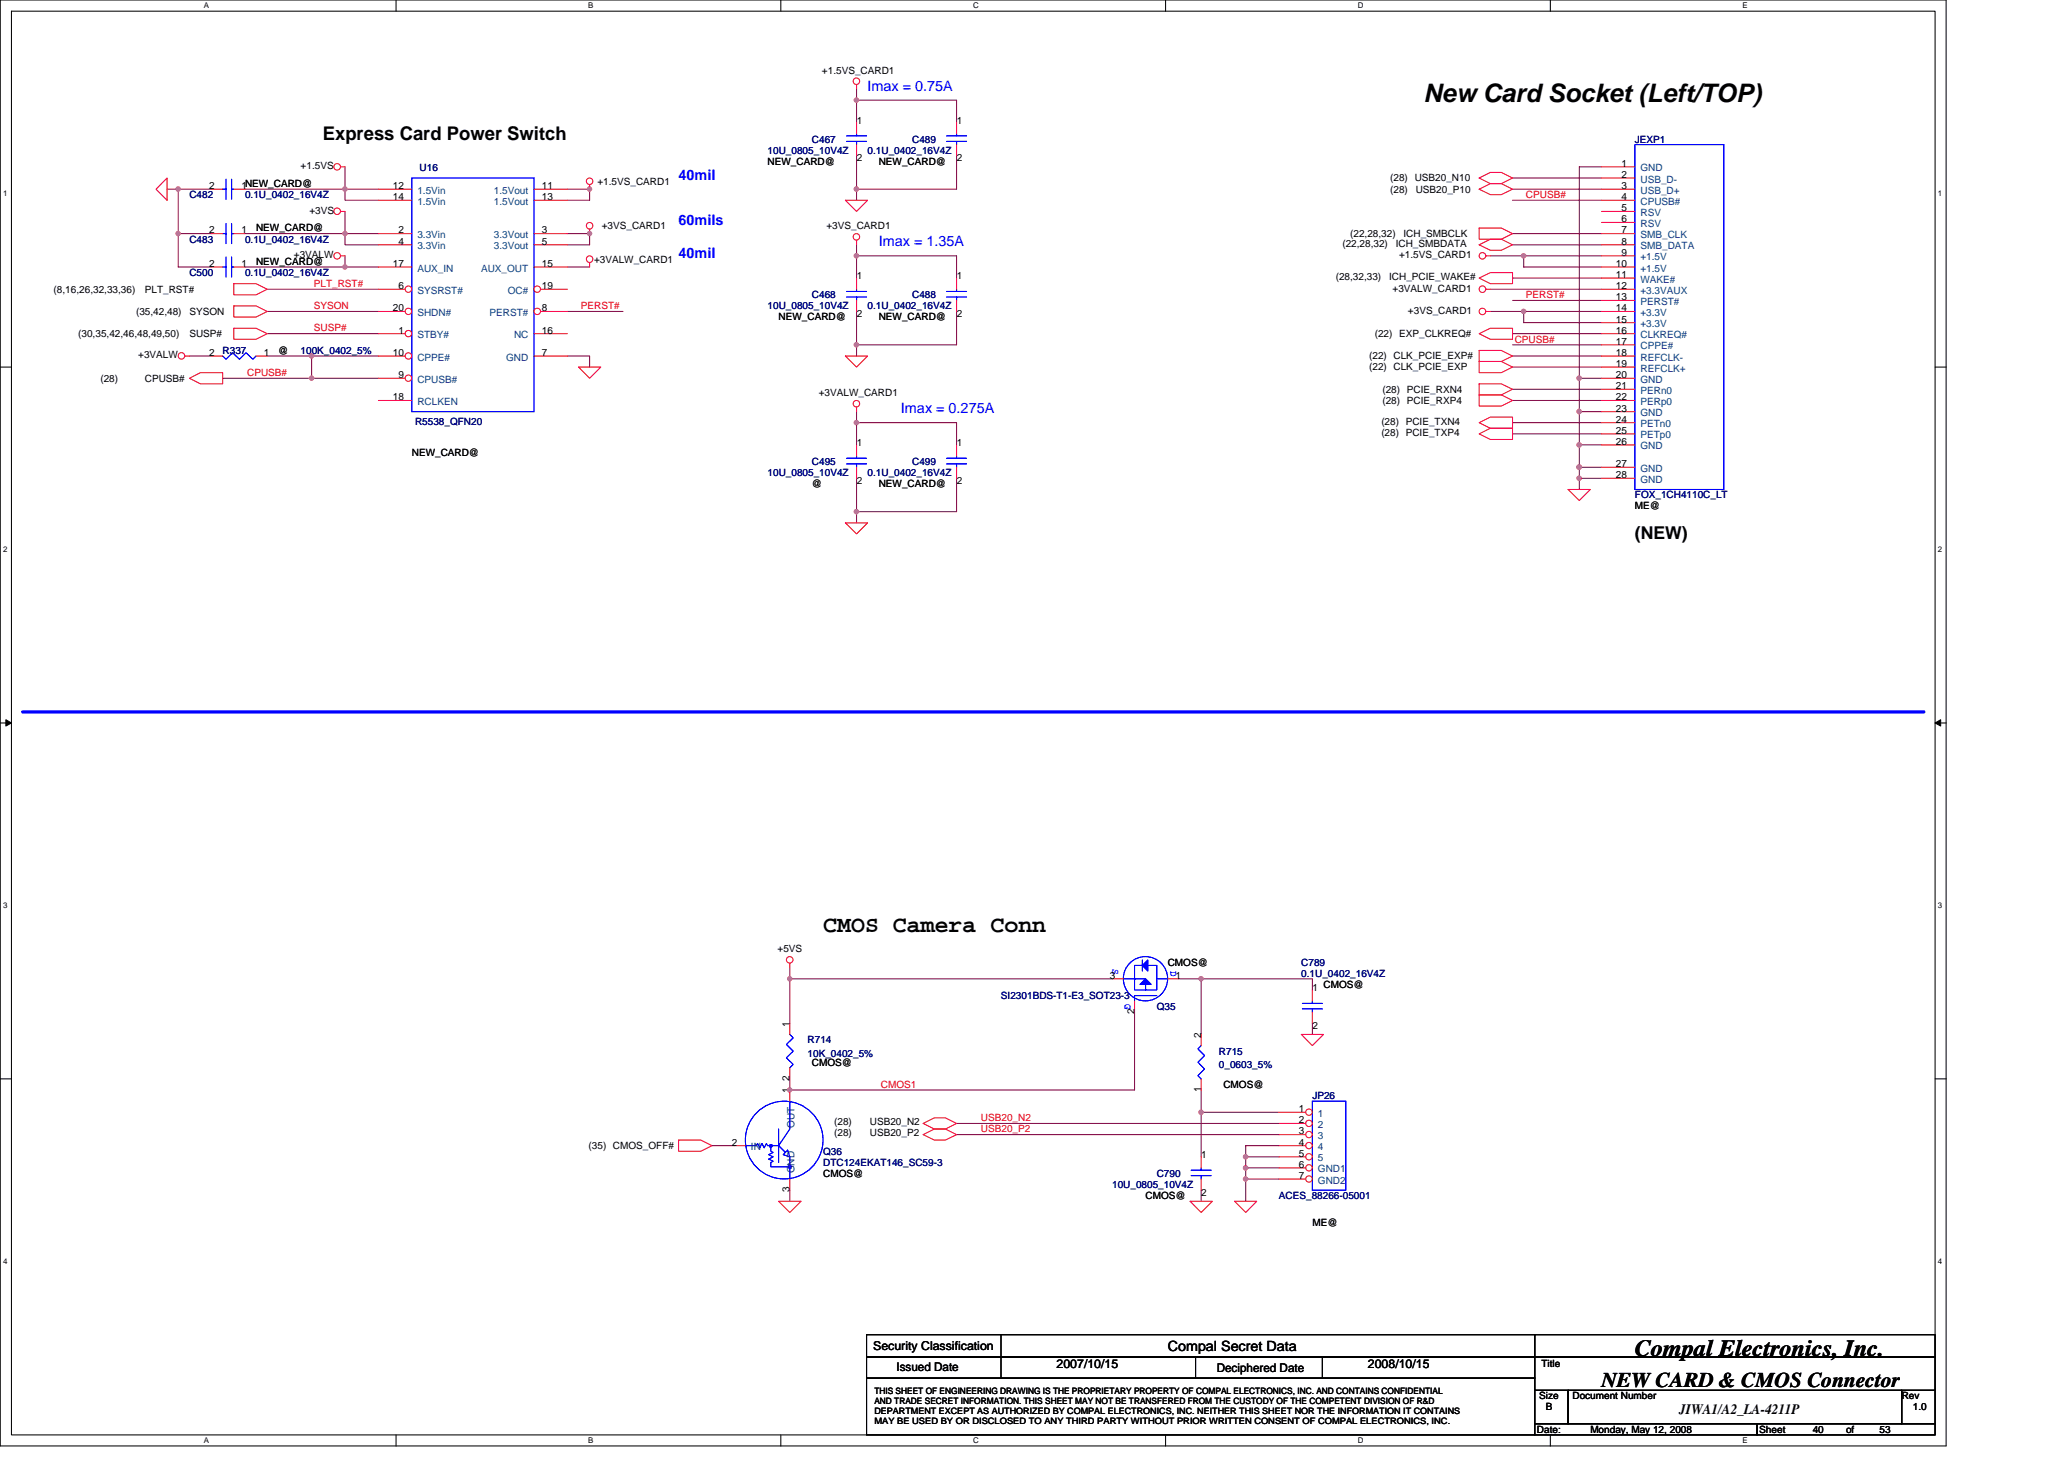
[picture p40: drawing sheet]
<svg xmlns="http://www.w3.org/2000/svg" width="297mm" height="210mm" viewBox="0 0 297 210" stroke-linecap="round" stroke-linejoin="round" font-family="sans-serif">
<defs><g id="words">
<text font-size="3.7" x="204.9" y="14.6">New Card Socket (Left/TOP)</text>
<g font-size="3.3">
<text x="118.5" y="134">CMOS Camera Conn</text>
<text x="235.3" y="195.1">Compal Electronics, Inc.</text>
</g>
<text font-size="3" x="230.5" y="199.6">NEW CARD &amp; CMOS Connector</text>
<text font-size="2.7" x="46.5" y="20.1">Express Card Power Switch</text>
<text font-size="2.5" x="235.3" y="77.6">(NEW)</text>
<g font-size="2.1" fill="#00f">
<text x="124.9" y="13.1">Imax = 0.75A</text>
<text x="97.7" y="25.9">40mil</text>
<text x="97.7" y="32.3">60mils</text>
<text x="126.5" y="35.5">Imax = 1.35A</text>
<text x="97.7" y="37.1">40mil</text>
<text x="129.7" y="59.5">Imax = 0.275A</text>
</g>
<text font-size="2.1" x="241.7" y="203.5">JIWA1/A2_LA-4211P</text>
<text font-size="2" x="168.1" y="194.3">Compal Secret Data</text>
<g font-size="1.8">
<text x="125.7" y="194.2">Security Classification</text>
<text x="152.1" y="196.8">2007/10/15</text>
<text x="196.9" y="196.8">2008/10/15</text>
</g>
<g font-size="1.7">
<text x="129" y="197.3">Issued Date</text>
<text x="175.1" y="197.4">Deciphered Date</text>
</g>
<g font-size="1.4">
<text x="118.3" y="10.6">+1.5VS_CARD1</text>
<text x="123.3" y="17.8">1</text>
<text x="137.7" y="17.8">1</text>
<text x="110.5" y="23.7">NEW_CARD@</text>
<text x="123.3" y="23.2">2</text>
<text x="126.5" y="23.7">NEW_CARD@</text>
<text x="137.7" y="23.2">2</text>
<text x="233.4" y="24">1</text>
<text x="30.1" y="27.2">2</text>
<text x="34.8" y="27.2">1NEW_CARD@</text>
<text x="43.3" y="24.3">+1.5VS</text>
<text x="56.5" y="27.2">12</text>
<text x="56.5" y="28.8">14</text>
<text x="78" y="27.2">11</text>
<text x="78" y="28.8">13</text>
<text x="86" y="26.6">+1.5VS_CARD1</text>
<text x="200.1" y="27.7">(28)</text>
<text x="200.1" y="26.1">(28) USB20_N10</text>
<text x="203.7" y="27.7">USB20_P10</text>
<text x="233.4" y="25.6">2</text>
<text x="233.4" y="27.2">3</text>
<text x="233.4" y="28.8">4</text>
<text x="30.1" y="33.6">2</text>
<text x="34.8" y="33.6">1</text>
<text x="36.8" y="33.3">NEW_CARD@</text>
<text x="44.5" y="30.7">+3VS</text>
<text x="57.3" y="33.6">2</text>
<text x="57.3" y="35.2">4</text>
<text x="78" y="33.6">3</text>
<text x="78" y="35.2">5</text>
<text x="86.6" y="33">+3VS_CARD1</text>
<text x="118.9" y="33">+3VS_CARD1</text>
<text x="193.2" y="35.5">(22,28,32)</text>
<text x="194.3" y="34.1">(22,28,32)</text>
<text x="200.9" y="35.5">ICH_SMBDATA</text>
<text x="202" y="34.1">ICH_SMBCLK</text>
<text x="233.4" y="30.4">5</text>
<text x="233.4" y="32">6</text>
<text x="233.4" y="33.6">7</text>
<text x="233.4" y="35.2">8</text>
<text x="30.1" y="38.4">2</text>
<text x="34.8" y="38.4">1</text>
<text x="36.8" y="38.1">NEW_CARD@</text>
<text x="42.3" y="37.1">+3VALW</text>
<text x="56.5" y="38.4">17</text>
<text x="57.3" y="41.6">6</text>
<text x="78" y="41.6">19</text>
<text x="78" y="38.4">15</text>
<text x="85.5" y="37.8">+3VALW_CARD1</text>
<text x="123.3" y="40.2">1</text>
<text x="137.7" y="40.2">1</text>
<text x="192.2" y="40.3">(28,32,33)</text>
<text x="199.9" y="40.3">ICH_PCIE_WAKE#</text>
<text x="200.4" y="42">+3VALW_CARD1</text>
<text x="201.4" y="37.1">+1.5VS_CARD1</text>
<text x="232.6" y="38.4">10</text>
<text x="232.6" y="40">11</text>
<text x="232.6" y="41.6">12</text>
<text x="233.4" y="36.8">9</text>
<text x="7.7" y="42.1">(8,16,26,32,33,36)</text>
<text x="19.6" y="45.3">(35,42,48)</text>
<text x="20.8" y="42.1">PLT_RST#</text>
<text x="27.3" y="45.3">SYSON</text>
<text x="56.5" y="44.8">20</text>
<text x="57.3" y="48">1</text>
<text x="78" y="48">16</text>
<text x="78" y="44.8">8</text>
<text x="112.1" y="46.1">NEW_CARD@</text>
<text x="123.3" y="45.6">2</text>
<text x="126.5" y="46.1">NEW_CARD@</text>
<text x="137.7" y="45.6">2</text>
<text x="202.6" y="45.1">+3VS_CARD1</text>
<text x="232.6" y="43.2">13</text>
<text x="232.6" y="44.8">14</text>
<text x="232.6" y="46.4">15</text>
<text x="232.6" y="48">16</text>
<text x="11.3" y="48.5">(30,35,42,46,48,49,50)</text>
<text x="19.9" y="51.5">+3VALW</text>
<text x="27.3" y="48.5">SUSP#</text>
<text x="30.1" y="51.2">2</text>
<text x="38" y="51.2">1</text>
<text x="40" y="50.9">@</text>
<text x="56.5" y="51.2">10</text>
<text x="78" y="51.2">7</text>
<text x="197" y="51.7">(22) CLK_PCIE_EXP#</text>
<text x="197" y="53.3">(22) CLK_PCIE_EXP</text>
<text x="197.8" y="48.5">(22) EXP_CLKREQ#</text>
<text x="232.6" y="49.6">17</text>
<text x="232.6" y="51.2">18</text>
<text x="232.6" y="52.8">19</text>
<text x="14.5" y="54.9">(28)</text>
<text x="20.8" y="54.9">CPUSB#</text>
<text x="56.5" y="57.6">18</text>
<text x="57.3" y="54.4">9</text>
<text x="117.8" y="57">+3VALW_CARD1</text>
<text x="198.9" y="56.5">(28) PCIE_RXN4</text>
<text x="198.9" y="58.1">(28) PCIE_RXP4</text>
<text x="232.6" y="54.4">20</text>
<text x="232.6" y="56">21</text>
<text x="232.6" y="57.6">22</text>
<text x="232.6" y="59.2">23</text>
<text x="59.3" y="65.6">NEW_CARD@</text>
<text x="123.3" y="64.2">1</text>
<text x="137.7" y="64.2">1</text>
<text x="198.8" y="61.2">(28) PCIE_TXN4</text>
<text x="198.8" y="62.7">(28) PCIE_TXP4</text>
<text x="232.6" y="60.8">24</text>
<text x="232.6" y="62.4">25</text>
<text x="232.6" y="64">26</text>
<text x="116.9" y="70.1">@</text>
<text x="123.3" y="69.6">2</text>
<text x="126.5" y="70.1">NEW_CARD@</text>
<text x="137.7" y="69.6">2</text>
<text x="232.6" y="67.2">27</text>
<text x="232.6" y="68.8">28</text>
<text x="235.3" y="73.3">ME@</text>
<text x="111.9" y="137">+5VS</text>
<text x="159.7" y="140.8">3</text>
<text x="168.1" y="138.9">CMOS@</text>
<text x="169.2" y="140.8">1</text>
<text x="188.9" y="142.6">1</text>
<text x="190.5" y="142.1">CMOS@</text>
<text x="113.6" y="147.7" transform="rotate(-90 113.6 147.7)">1</text>
<text x="163.3" y="145.9" transform="rotate(-90 163.3 145.9)">2</text>
<text x="172.8" y="149.3" transform="rotate(-90 172.8 149.3)">2</text>
<text x="188.9" y="148">2</text>
<text x="113.6" y="155.6" transform="rotate(-90 113.6 155.6)">2</text>
<text x="116.9" y="153.3">CMOS@</text>
<text x="113.6" y="157.3" transform="rotate(-90 113.6 157.3)">1</text>
<text x="120.1" y="161.8">(28)</text>
<text x="125.2" y="161.8">USB20_N2</text>
<text x="172.8" y="157.2" transform="rotate(-90 172.8 157.2)">1</text>
<text x="176.1" y="156.5">CMOS@</text>
<text x="186.9" y="160">1</text>
<text x="186.9" y="161.6">2</text>
<text x="84.7" y="165.3">(35) CMOS_OFF#</text>
<text x="105.3" y="164.8">2</text>
<text x="120.1" y="163.4">(28)</text>
<text x="125.2" y="163.4">USB20_P2</text>
<text x="172.9" y="166.6">1</text>
<text x="186.9" y="168">6</text>
<text x="186.9" y="163.2">3</text>
<text x="186.9" y="164.8">4</text>
<text x="186.9" y="166.4">5</text>
<text x="113.6" y="171.6" transform="rotate(-90 113.6 171.6)">3</text>
<text x="118.5" y="169.3">CMOS@</text>
<text x="164.9" y="172.5">CMOS@</text>
<text x="172.9" y="172">2</text>
<text x="186.9" y="169.6">7</text>
<text x="188.9" y="176.4">ME@</text>
<text x="221.8" y="196.7">Title</text>
<text x="221.5" y="201.3">Size</text>
<text x="222.5" y="202.9">B</text>
<text x="226.3" y="201.3">Document Number</text>
<text x="273.7" y="201.3">Rev</text>
<text x="275.3" y="202.9">1.0</text>
<text x="221.2" y="206.1">Date:</text>
<text x="228.9" y="206.1">Monday, May 12, 2008</text>
<text x="253.2" y="206.1">Sheet</text>
<text x="260.9" y="206.1">40</text>
<text x="265.7" y="206.1">of</text>
<text x="270.5" y="206.1">53</text>
</g>
<g font-size="1.4" fill="#000080">
<text x="110.5" y="22.1">10U_0805_10V4Z</text>
<text x="116.9" y="20.5">C467</text>
<text x="124.9" y="22.1">0.1U_0402_16V4Z</text>
<text x="131.3" y="20.5">C489</text>
<text x="235.3" y="20.5">JEXP1</text>
<text x="27.3" y="28.5">C482</text>
<text x="35.3" y="28.5">0.1U_0402_16V4Z</text>
<text x="60.4" y="24.7">U16</text>
<text x="27.3" y="34.9">C483</text>
<text x="35.3" y="34.9">0.1U_0402_16V4Z</text>
<text x="27.3" y="39.7">C500</text>
<text x="35.3" y="39.7">0.1U_0402_16V4Z</text>
<text x="110.5" y="44.5">10U_0805_10V4Z</text>
<text x="116.9" y="42.9">C468</text>
<text x="124.9" y="44.5">0.1U_0402_16V4Z</text>
<text x="131.3" y="42.9">C488</text>
<text x="32" y="50.9">R337</text>
<text x="43.3" y="50.9">100K_0402_5%</text>
<text x="59.7" y="61.2">R5538_QFN20</text>
<text x="110.5" y="68.5">10U_0805_10V4Z</text>
<text x="116.9" y="66.9">C495</text>
<text x="124.9" y="68.5">0.1U_0402_16V4Z</text>
<text x="131.3" y="66.9">C499</text>
<text x="235.3" y="71.7">FOX_1CH4110C_LT</text>
<text x="144.1" y="143.7">SI2301BDS-T1-E3_SOT23-3</text>
<text x="187.3" y="138.9">C789</text>
<text x="187.3" y="140.5">0.1U_0402_16V4Z</text>
<text x="166.5" y="145.3">Q35</text>
<text x="116.2" y="150.1">R714</text>
<text x="116.2" y="152">10K_0402_5%</text>
<text x="175.4" y="151.7">R715</text>
<text x="175.4" y="153.6">0_0603_5%</text>
<text x="188.9" y="158.1">JP26</text>
<text x="118.5" y="166.1">Q36</text>
<text x="118.5" y="167.7">DTC124EKAT146_SC59-3</text>
<text x="160.1" y="170.9">10U_0805_10V4Z</text>
<text x="166.5" y="169.3">C790</text>
<text x="184.1" y="172.5">ACES_88266-05001</text>
</g>
<g font-size="1.4" fill="#004080">
<text x="60.1" y="27.9">1.5Vin</text>
<text x="60.1" y="29.5">1.5Vin</text>
<text x="71.1" y="27.9">1.5Vout</text>
<text x="71.1" y="29.5">1.5Vout</text>
<text x="236.1" y="24.7">GND</text>
<text x="236.1" y="26.3">USB_D-</text>
<text x="236.1" y="27.9">USB_D+</text>
<text x="236.1" y="29.5">CPUSB#</text>
<text x="60.1" y="34.3">3.3Vin</text>
<text x="60.1" y="35.9">3.3Vin</text>
<text x="71.1" y="34.3">3.3Vout</text>
<text x="71.1" y="35.9">3.3Vout</text>
<text x="236.1" y="31.1">RSV</text>
<text x="236.1" y="32.7">RSV</text>
<text x="236.1" y="34.3">SMB_CLK</text>
<text x="236.1" y="35.9">SMB_DATA</text>
<text x="60.1" y="39.1">AUX_IN</text>
<text x="69.2" y="39.1">AUX_OUT</text>
<text x="236.1" y="37.5">+1.5V</text>
<text x="236.1" y="39.1">+1.5V</text>
<text x="236.1" y="40.7">WAKE#</text>
<text x="60.1" y="42.3">SYSRST#</text>
<text x="60.1" y="45.5">SHDN#</text>
<text x="70.4" y="45.5">PERST#</text>
<text x="73.1" y="42.3">OC#</text>
<text x="236.1" y="42.3">+3.3VAUX</text>
<text x="236.1" y="43.9">PERST#</text>
<text x="236.1" y="45.5">+3.3V</text>
<text x="236.1" y="47.1">+3.3V</text>
<text x="60.1" y="48.7">STBY#</text>
<text x="60.1" y="51.9">CPPE#</text>
<text x="72.9" y="51.9">GND</text>
<text x="74" y="48.7">NC</text>
<text x="236.1" y="48.7">CLKREQ#</text>
<text x="236.1" y="50.3">CPPE#</text>
<text x="236.1" y="51.9">REFCLK-</text>
<text x="236.1" y="53.5">REFCLK+</text>
<text x="60.1" y="58.3">RCLKEN</text>
<text x="60.1" y="55.1">CPUSB#</text>
<text x="236.1" y="55.1">GND</text>
<text x="236.1" y="56.7">PERn0</text>
<text x="236.1" y="58.3">PERp0</text>
<text x="236.1" y="59.9">GND</text>
<text x="236.1" y="61.5">PETn0</text>
<text x="236.1" y="63.1">PETp0</text>
<text x="236.1" y="64.7">GND</text>
<text x="236.1" y="67.9">GND</text>
<text x="236.1" y="69.5">GND</text>
<text x="189.7" y="160.7">1</text>
<text x="108.1" y="165.5">IN</text>
<text x="114.3" y="162.3" transform="rotate(-90 114.3 162.3)">OUT</text>
<text x="189.7" y="162.3">2</text>
<text x="189.7" y="163.9">3</text>
<text x="189.7" y="165.5">4</text>
<text x="189.7" y="167.1">5</text>
<text x="114.3" y="168.8" transform="rotate(-90 114.3 168.8)">GND</text>
<text x="189.7" y="170.3">GND2</text>
<text x="189.7" y="168.7">GND1</text>
</g>
<g font-size="1.4" fill="#f00">
<text x="219.6" y="28.5">CPUSB#</text>
<text x="45.2" y="41.3">PLT_RST#</text>
<text x="45.2" y="47.7">SUSP#</text>
<text x="45.2" y="44.5">SYSON</text>
<text x="83.6" y="44.5">PERST#</text>
<text x="219.6" y="42.9">PERST#</text>
<text x="218" y="49.3">CPUSB#</text>
<text x="35.6" y="54.1">CPUSB#</text>
<text x="126.8" y="156.5">CMOS1</text>
<text x="141.2" y="161.3">USB20_N2</text>
<text x="141.2" y="162.9">USB20_P2</text>
</g>
<g font-size="1.4" fill="#00f">
<text x="160.1" y="139.4" transform="rotate(90 160.1 139.4)">S</text>
<text x="168.4" y="139.7" transform="rotate(90 168.4 139.7)">D</text>
<text x="161.9" y="144.5" transform="rotate(90 161.9 144.5)">G</text>
</g>
<g font-size="1.3">
<text x="125.8" y="200.5">THIS SHEET OF ENGINEERING DRAWING IS THE PROPRIETARY PROPERTY OF COMPAL ELECTRONICS, INC. AND CONTAINS CONFIDENTIAL</text>
<text x="125.8" y="202">AND TRADE SECRET INFORMATION. THIS SHEET MAY NOT BE TRANSFERED FROM THE CUSTODY OF THE COMPETENT DIVISION OF R&amp;D</text>
<text x="125.8" y="203.5">DEPARTMENT EXCEPT AS AUTHORIZED BY COMPAL ELECTRONICS, INC. NEITHER THIS SHEET NOR THE INFORMATION IT CONTAINS</text>
<text x="125.8" y="204.9">MAY BE USED BY OR DISCLOSED TO ANY THIRD PARTY WITHOUT PRIOR WRITTEN CONSENT OF COMPAL ELECTRONICS, INC.</text>
</g>
<g font-size="1.1">
<text x="29.3" y="1.2">A</text>
<text x="84.7" y="1.2">B</text>
<text x="140" y="1.2">C</text>
<text x="195.4" y="1.2">D</text>
<text x="250.8" y="1.2">E</text>
<text x=".4" y="28.2">1</text>
<text x="278.9" y="28.2">1</text>
<text x=".4" y="79.4">2</text>
<text x="278.9" y="79.4">2</text>
<text x=".4" y="130.6">3</text>
<text x="278.9" y="130.6">3</text>
<text x=".4" y="181.8">4</text>
<text x="278.9" y="181.8">4</text>
<text x="29.3" y="207.6">A</text>
<text x="84.7" y="207.6">B</text>
<text x="140" y="207.6">C</text>
<text x="195.4" y="207.6">D</text>
<text x="250.8" y="207.6">E</text>
</g>
</g></defs>
<path d="M0 0h280.1v208h-280.1zM1.6 1.6h276.9v204.8h-276.9z" fill="none" stroke="#000" stroke-width=".15"/>
<g fill="#fff">
<path d="M29.3 .2h.8v1.2h-.8z"/>
<path d="M29.3 206.6h.8v1.3h-.8z"/>
</g>
<path d="M57 0v1.6M57 206.4v1.6" fill="none" stroke="#000" stroke-width=".15"/>
<g fill="#fff">
<path d="M84.7 .2h.7v1.2h-.7z"/>
<path d="M84.7 206.6h.7v1.3h-.7z"/>
</g>
<path d="M112.4 0v1.6M112.4 206.4v1.6" fill="none" stroke="#000" stroke-width=".15"/>
<g fill="#fff">
<path d="M140 .2h.8v1.2h-.8z"/>
<path d="M140 206.6h.8v1.3h-.8z"/>
</g>
<path d="M167.7 0v1.6M167.7 206.4v1.6" fill="none" stroke="#000" stroke-width=".15"/>
<g fill="#fff">
<path d="M195.4 .2h.8v1.2h-.8z"/>
<path d="M195.4 206.6h.8v1.3h-.8z"/>
</g>
<path d="M223.1 0v1.6M223.1 206.4v1.6" fill="none" stroke="#000" stroke-width=".15"/>
<g fill="#fff">
<path d="M250.8 .2h.7v1.2h-.7z"/>
<path d="M250.8 206.6h.7v1.3h-.7z"/>
<path d="M.4 27.2h.7v1.3h-.7z"/>
<path d="M278.9 27.2h.6v1.3h-.6z"/>
<path d="M.4 78.4h.7v1.3h-.7z"/>
<path d="M278.9 78.4h.6v1.3h-.6z"/>
</g>
<path d="M0 52.8h1.6M278.5 52.8h1.6" fill="none" stroke="#000" stroke-width=".15"/>
<g fill="#fff">
<path d="M.4 129.6h.7v1.3h-.7z"/>
<path d="M278.9 129.6h.6v1.3h-.6z"/>
</g>
<path d="M0 104h1.6M278.5 104h1.6" fill="none" stroke="#000" stroke-width=".15"/>
<path d="M.8 103.5l.8 .5-.8 .5zM278.5 104l.8-.5v1z" fill="#000" stroke="#000" stroke-width=".14"/>
<g fill="#fff">
<path d="M.4 180.8h.7v1.3h-.7z"/>
<path d="M278.9 180.8h.6v1.3h-.6z"/>
</g>
<g fill="none" stroke="#000" stroke-width=".15">
<path d="M0 155.2h1.6M278.5 155.2h1.6M124.7 192h96.2v3.2h-96.2zM124.7 195.2h96.2v3.1h-96.2zM124.7 198.3h96.2v8.1h-96.2zM144.1 192v6.3M172.1 195.2v3.1M190.3 195.2v3.1M220.9 192h57.6v3.2h-57.6zM220.9 195.2h57.6v4.8h-57.6zM220.9 204.8h32v1.6h-32zM220.9 200h4.8v4.8h-4.8z"/>
<path d="M225.7 200h48v4.8h-48zM252.9 204.8h25.6v1.6h-25.6zM273.7 200h4.8v4.8h-4.8z"/>
</g>
<g fill="none" stroke="#800040" stroke-width=".15">
<path d="M123.3 12.8v4.8M123.3 14.4h14.4v3.2M24 27.2h6.5M25.7 27.2v11.2h4.8M25.7 33.6h4.8M35.3 27.2h14.4v1.6h4.8M35.3 33.6h14.4v1.6h4.8M35.3 38.4h19.2M49.7 24v3.2h4.8M49.7 30.4v3.2h4.8M49.7 36.8v1.6M81.7 27.2h3.2v1.6h-3.2"/>
<path d="M81.7 38.4h3.2M81.7 33.6h3.2v1.6h-3.2M123.3 36.8h14.4v3.2M123.3 22.4v6.4M123.3 35.2v4.8M137.7 22.4v4.8h-14.4M214.5 36.8h16M217.7 27.2h12.8M217.7 25.6h12.8M217.7 28.8h12.8M217.7 33.6h12.8M217.7 35.2h12.8"/>
<path d="M219.3 36.8v1.6h11.2M230.5 24h-3.2v46.4M27.3 51.2h3.2M32 54.4h12.8M38.5 41.6h16M38.5 44.8h16M38.5 51.2h16M38.5 48h16M44.8 51.2v3.2h9.7M81.7 44.8h8M81.7 51.2h3.2v1.6M123.3 44.8v6.4"/>
<path d="M123.3 59.2v4.8M137.7 44.8v4.8h-14.4M214.5 41.6h16M214.5 44.8h16M217.7 40h12.8M217.7 43.2h12.8M217.7 49.6h12.8M217.7 51.2h12.8M217.7 52.8h12.8M217.7 56h12.8M217.7 57.6h12.8M217.7 48h12.8"/>
<path d="M219.3 44.8v1.6h11.2M227.3 54.4h3.2M227.3 59.2h3.2M123.3 68.8v6.4M123.3 60.8h14.4v3.2M137.7 68.8v4.8h-14.4M217.7 60.8h12.8M217.7 62.4h12.8M227.3 67.2h3.2M227.3 68.8h3.2M227.3 64h3.2M113.7 139.2v8"/>
<path d="M113.7 140.8h46.4M163.3 145.6v11.2h-49.6v-1.6M169.7 140.8h19.2v1.6M172.9 140.8v8M172.9 156.8v9.6M188.9 147.2v1.6M102.5 164.8h3.2M113.7 171.2v1.6M137.7 163.2h46.4M137.7 161.6h46.4M172.9 171.2v1.6M172.9 160h11.2"/>
<path d="M179.3 169.6h4.8M179.3 168h4.8M179.3 166.4h4.8M184.1 164.8h-4.8v8"/>
</g>
<g fill="#f0f" stroke="#f0f" stroke-width=".15">
<circle cx="219.3" cy="44.8" r=".31"/>
<circle cx="219.3" cy="36.8" r=".31"/>
<circle cx="227.3" cy="67.2" r=".32"/>
<circle cx="227.3" cy="68.8" r=".31"/>
<circle cx="227.3" cy="59.2" r=".32"/>
<circle cx="123.3" cy="49.6" r=".31"/>
<circle cx="123.3" cy="73.6" r=".31"/>
<circle cx="123.3" cy="60.8" r=".31"/>
<circle cx="123.3" cy="36.8" r=".31"/>
<circle cx="123.3" cy="14.4" r=".31"/>
<circle cx="123.2" cy="27.2" r=".32"/>
<circle cx="227.3" cy="54.4" r=".31"/>
<circle cx="227.3" cy="64" r=".32"/>
<circle cx="44.8" cy="54.4" r=".31"/>
<circle cx="44.8" cy="51.2" r=".32"/>
<circle cx="84.8" cy="27.2" r=".32"/>
<circle cx="49.6" cy="27.2" r=".32"/>
<circle cx="49.6" cy="33.6" r=".31"/>
<circle cx="25.6" cy="33.6" r=".31"/>
<circle cx="25.6" cy="27.2" r=".32"/>
<circle cx="84.8" cy="33.6" r=".31"/>
<circle cx="49.6" cy="38.4" r=".31"/>
<circle cx="179.3" cy="168" r=".32"/>
<circle cx="113.6" cy="156.8" r=".31"/>
<circle cx="172.9" cy="140.8" r=".31"/>
<circle cx="179.3" cy="166.4" r=".31"/>
<circle cx="179.3" cy="169.6" r=".31"/>
<circle cx="172.8" cy="160" r=".32"/>
<circle cx="113.6" cy="140.8" r=".31"/>
</g>
<g fill="none" stroke="#f00" stroke-width=".15">
<path d="M123.3 12.2v.6M123.3 17.6v1.6M137.7 17.6v1.6M24 25.6v3.2l-1.5-1.6zM30.5 27.2h1.5M33.7 27.2h1.6M49 36.8h.7M49 24h.7M49 30.4h.7M54.5 33.6h4.8M54.5 35.2h4.8M76.9 33.6h4.8"/>
<path d="M76.9 35.2h4.8M84.9 26.6v.6M84.9 33v.6M84.9 37.8v.6M121.7 28.8h3.2l-1.6 1.6zM123.3 20.8v1.6M123.3 34.6v.6M137.7 20.8v1.6M212.9 27.2l1.6-.8h1.6l1.6 .8-1.6 .8h-1.6zM212.9 25.6l1.6-.8h1.6l1.6 .8-1.6 .8h-1.6zM212.9 35.2l1.6-.8h1.6l1.6 .8-1.6 .8h-1.6zM212.9 32.8h3.2l1.6 .8-1.6 .8h-3.2z"/>
<path d="M213.8 36.8h.7M26.6 51.2h.7M27.3 54.4l1.5-.8h3.2v1.6h-3.2zM33.7 40.8h3.1l1.7 .8-1.7 .8h-3.1zM33.7 47.2h3.1l1.7 .8-1.7 .8h-3.1zM33.7 44h3.1l1.7 .8-1.7 .8h-3.1zM83.3 52.8h3.2l-1.6 1.6zM121.7 51.2h3.2l-1.6 1.6zM123.3 58.6v.6M137.7 40v1.6M137.7 43.2v1.6M212.9 40l1.6-.8h3.2v1.6h-3.2z"/>
<path d="M212.9 50.4h3.2l1.6 .8-1.6 .8h-3.2zM212.9 52h3.2l1.6 .8-1.6 .8h-3.2zM212.9 48l1.6-.8h3.2v1.6h-3.2zM212.9 55.2h3.2l1.6 .8-1.6 .8h-3.2zM212.9 56.8h3.2l1.6 .8-1.6 .8h-3.2zM213.8 41.6h.7M213.8 44.8h.7M121.7 75.2h3.2l-1.6 1.6zM137.7 64v1.6M137.7 67.2v1.6M212.9 60.8l1.6-.8h3.2v1.6h-3.2zM212.9 62.4l1.6-.8h3.2v1.6h-3.2z"/>
<path d="M225.7 70.4h3.2l-1.6 1.6zM113.7 138.6v.6M113.7 156.8v1.6M160.1 140.8h1.6M163.3 144v1.6M168.1 140.8h1.6M172.9 148.8v1.6M172.9 155.2v1.6M187.3 148.8h3.2l-1.6 1.6zM188.9 142.4v1.6M188.9 145.6v1.6M97.7 164h3.2l1.6 .8-1.6 .8h-3.2z"/>
<path d="M105.7 164.8h1.6M112.1 172.8h3.2l-1.6 1.6zM113.7 169.6v1.6M132.9 163.2l1.6-.8h1.6l1.6 .8-1.6 .8h-1.6zM132.9 161.6l1.6-.8h1.6l1.6 .8-1.6 .8h-1.6zM171.3 172.8h3.2l-1.6 1.6zM177.7 172.8h3.2l-1.6 1.6z"/>
<circle cx="123.2" cy="11.7" r=".47"/>
<circle cx="48.5" cy="36.8" r=".47"/>
<circle cx="48.5" cy="30.4" r=".47"/>
<circle cx="48.5" cy="24" r=".47"/>
<circle cx="84.8" cy="37.3" r=".47"/>
<circle cx="84.8" cy="32.5" r=".47"/>
<circle cx="84.9" cy="26.1" r=".47"/>
<circle cx="123.2" cy="34.1" r=".47"/>
<circle cx="213.3" cy="36.8" r=".47"/>
<circle cx="26.1" cy="51.2" r=".47"/>
<circle cx="123.2" cy="58.1" r=".47"/>
<circle cx="213.3" cy="41.6" r=".48"/>
<circle cx="213.3" cy="44.8" r=".47"/>
<circle cx="113.7" cy="138.1" r=".47"/>
</g>
<path d="M3.3 102.4h273.6" fill="none" stroke="#00f" stroke-width=".47"/>
<g fill="none" stroke="#00f" stroke-width=".15">
<path d="M121.8 19.5h2.9M123.3 19.2v.3M136.2 19.5h2.9M137.7 19.2v.3M32 27.2h.5M32.5 25.8v2.9M33.3 27.2h.4M33.3 25.8v2.9M59.3 25.6h17.6v33.6h-17.6zM121.8 20.3h2.9M123.3 20.3v.5M136.2 20.3h2.9"/>
<path d="M137.7 20.3v.5M136.2 42.7h2.9M136.2 41.9h2.9M137.7 41.6v.3M137.7 42.7v.5M136.2 66.7h2.9M136.2 65.9h2.9M137.7 65.6v.3M137.7 66.7v.5M164.4 138.1v1.6M164.4 138.9h-1.1v1.9M165.2 138.9h1.3v1.9"/>
<path d="M113.7 158.4v4l-1.6 2.4M161.7 140.8h1.7M164.9 140.8h-1.6v1.6h3.2v-1.6M164.9 141.6v.8M166.5 143.2h-3.2v.8M166.5 140.8h1.6M172.9 150.4l-.5 .5 1 1-1 .9 1 1-1 .9 .5 .5M187.4 145.1h2.9M187.4 144.4h2.9M188.9 144v.4M188.9 145.1v.5M107.3 164.8h1.6l.1-.3 .3 .6 .4-.6 .3 .6 .3-.6 .2 .3h1.6"/>
<path d="M110.8 164.7h.3v.3h-.3zM110.9 164.8v.8l.4 .2-.7 .3 .7 .3-.7 .4 .7 .3-.4 .1v.7h2.8M112.1 162.4v4.8M112.1 164.8l.9 1M113.3 165.5l.4 .9-1-.3zM113.5 167.7h.3v.3h-.3zM113.7 166.4v3.2"/>
<circle cx="164.9" cy="140.8" r="3.2"/>
<circle cx="112.9" cy="164" r="5.6"/>
</g>
<g fill="#00f" stroke="#00f" stroke-width=".15">
<path d="M164.1 141.6l.8-.8 .8 .8z" fill-rule="evenodd"/>
<path d="M165.2 138.1v1.6l-.8-.8z" fill-rule="evenodd"/>
<path d="M164.1 141.6l.8-.8 .8 .8z" fill-rule="evenodd"/>
<path d="M165.2 138.1v1.6l-.8-.8z" fill-rule="evenodd"/>
</g>
<circle cx="58.8" cy="41.6" r=".46" fill="#fff" stroke="#f00" stroke-width=".15"/>
<path d="M54.5 41.6h3.8" fill="none" stroke="#f00" stroke-width=".15"/>
<circle cx="58.8" cy="44.8" r=".46" fill="#fff" stroke="#f00" stroke-width=".15"/>
<path d="M54.5 44.8h3.8" fill="none" stroke="#f00" stroke-width=".15"/>
<circle cx="58.8" cy="48" r=".46" fill="#fff" stroke="#f00" stroke-width=".15"/>
<path d="M54.5 48h3.8" fill="none" stroke="#f00" stroke-width=".15"/>
<circle cx="77.3" cy="44.8" r=".46" fill="#fff" stroke="#f00" stroke-width=".15"/>
<path d="M77.8 44.8h3.9" fill="none" stroke="#f00" stroke-width=".15"/>
<circle cx="77.3" cy="41.6" r=".46" fill="#fff" stroke="#f00" stroke-width=".15"/>
<path d="M54.5 38.4h4.8M76.9 38.4h4.8M54.5 57.6h4.8M77.8 41.6h3.9" fill="none" stroke="#f00" stroke-width=".15"/>
<circle cx="58.8" cy="51.2" r=".46" fill="#fff" stroke="#f00" stroke-width=".15"/>
<path d="M54.5 51.2h3.8" fill="none" stroke="#f00" stroke-width=".15"/>
<circle cx="58.8" cy="54.4" r=".46" fill="#fff" stroke="#f00" stroke-width=".15"/>
<path d="M30.5 33.6h1.5M33.7 33.6h1.6M54.5 27.2h4.8M54.5 28.8h4.8M76.9 27.2h4.8M76.9 28.8h4.8M30.5 51.2h1.5M36.8 51.2h1.7M54.5 54.4h3.8M76.9 48h4.8M76.9 51.2h4.8" fill="none" stroke="#f00" stroke-width=".15"/>
<path d="M32 33.6h.5M32.5 32.2v2.9M33.3 33.6h.4M33.3 32.2v2.9M32 51.2l.5 .5 1-1 1 1 .9-1 1 1 .4-.5M188.9 158.4h4.8v12.8h-4.8z" fill="none" stroke="#00f" stroke-width=".15"/>
<circle cx="188.4" cy="169.6" r=".46" fill="#fff" stroke="#f00" stroke-width=".15"/>
<path d="M184.1 169.6h3.8" fill="none" stroke="#f00" stroke-width=".15"/>
<circle cx="188.4" cy="168" r=".46" fill="#fff" stroke="#f00" stroke-width=".15"/>
<path d="M184.1 168h3.8" fill="none" stroke="#f00" stroke-width=".15"/>
<circle cx="188.4" cy="160" r=".46" fill="#fff" stroke="#f00" stroke-width=".15"/>
<path d="M184.1 160h3.8" fill="none" stroke="#f00" stroke-width=".15"/>
<circle cx="188.4" cy="161.6" r=".46" fill="#fff" stroke="#f00" stroke-width=".15"/>
<path d="M184.1 161.6h3.8" fill="none" stroke="#f00" stroke-width=".15"/>
<circle cx="188.4" cy="163.2" r=".46" fill="#fff" stroke="#f00" stroke-width=".15"/>
<path d="M184.1 163.2h3.8" fill="none" stroke="#f00" stroke-width=".15"/>
<circle cx="188.4" cy="164.8" r=".46" fill="#fff" stroke="#f00" stroke-width=".15"/>
<path d="M184.1 164.8h3.8" fill="none" stroke="#f00" stroke-width=".15"/>
<circle cx="188.4" cy="166.4" r=".46" fill="#fff" stroke="#f00" stroke-width=".15"/>
<g fill="none" stroke="#f00" stroke-width=".15">
<path d="M30.5 38.4h1.5M33.7 38.4h1.6M230.5 24h4.8M230.5 25.6h4.8M230.5 27.2h4.8M230.5 28.8h4.8M230.5 30.4h4.8M230.5 32h4.8M230.5 33.6h4.8M230.5 35.2h4.8M230.5 36.8h4.8M230.5 38.4h4.8"/>
<path d="M123.3 40v1.6M123.3 43.2v1.6M230.5 40h4.8M230.5 41.6h4.8M230.5 43.2h4.8M230.5 44.8h4.8M230.5 46.4h4.8M230.5 48h4.8M230.5 49.6h4.8M230.5 51.2h4.8M230.5 52.8h4.8M230.5 54.4h4.8"/>
<path d="M230.5 56h4.8M230.5 57.6h4.8M230.5 59.2h4.8M123.3 64v1.6M123.3 67.2v1.6M230.5 60.8h4.8M230.5 62.4h4.8M230.5 64h4.8M230.5 67.2h4.8M230.5 68.8h4.8M113.7 147.2v1.6M113.7 153.6v1.6"/>
<path d="M172.9 166.4v1.6M172.9 169.6v1.6M184.1 166.4h3.8"/>
</g>
<g fill="none" stroke="#00f" stroke-width=".15">
<path d="M32 38.4h.5M32.5 37v2.9M33.3 38.4h.4M33.3 37v2.9M235.3 20.8h12.8v49.6h-12.8zM121.8 42.7h2.9M121.8 41.9h2.9M123.3 41.6v.3M123.3 42.7v.5M121.8 66.7h2.9M121.8 65.9h2.9M123.3 65.6v.3"/>
<path d="M123.3 66.7v.5M113.7 148.8l.4 .5-.9 1 .9 .9-.9 1 .9 .9-.4 .5M171.4 169.1h2.9M171.4 168.4h2.9M172.9 168v.4M172.9 169.1v.5"/>
</g>
<g fill="#f0f" stroke="#f0f" stroke-width=".15">
<circle cx="219.3" cy="44.8" r=".31"/>
<circle cx="219.3" cy="36.8" r=".31"/>
<circle cx="227.3" cy="67.2" r=".32"/>
<circle cx="227.3" cy="68.8" r=".31"/>
<circle cx="227.3" cy="59.2" r=".32"/>
<circle cx="123.3" cy="49.6" r=".31"/>
<circle cx="123.3" cy="73.6" r=".31"/>
<circle cx="123.3" cy="60.8" r=".31"/>
<circle cx="123.3" cy="36.8" r=".31"/>
<circle cx="123.3" cy="14.4" r=".31"/>
<circle cx="123.2" cy="27.2" r=".32"/>
<circle cx="227.3" cy="54.4" r=".31"/>
<circle cx="227.3" cy="64" r=".32"/>
<circle cx="44.8" cy="54.4" r=".31"/>
<circle cx="44.8" cy="51.2" r=".32"/>
<circle cx="84.8" cy="27.2" r=".32"/>
<circle cx="49.6" cy="27.2" r=".32"/>
<circle cx="49.6" cy="33.6" r=".31"/>
<circle cx="25.6" cy="33.6" r=".31"/>
<circle cx="25.6" cy="27.2" r=".32"/>
<circle cx="84.8" cy="33.6" r=".31"/>
<circle cx="49.6" cy="38.4" r=".31"/>
<circle cx="179.3" cy="168" r=".32"/>
<circle cx="113.6" cy="156.8" r=".31"/>
<circle cx="172.9" cy="140.8" r=".31"/>
<circle cx="179.3" cy="166.4" r=".31"/>
<circle cx="179.3" cy="169.6" r=".31"/>
<circle cx="172.8" cy="160" r=".32"/>
<circle cx="113.6" cy="140.8" r=".31"/>
</g>
<use href="#words"/>
</svg>
